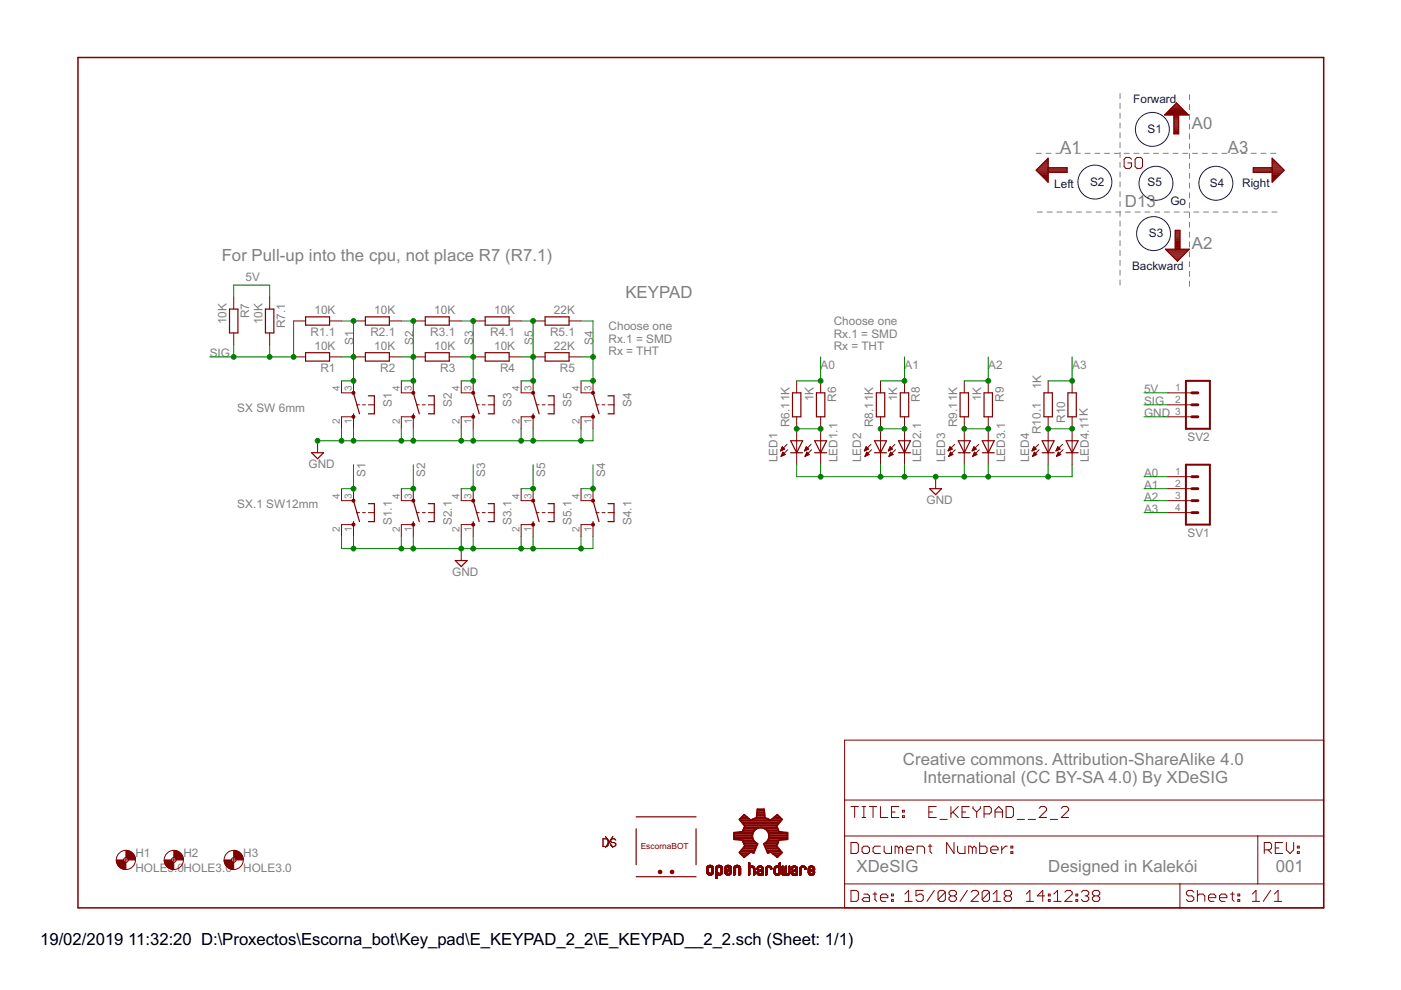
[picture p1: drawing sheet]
<svg xmlns="http://www.w3.org/2000/svg" width="297mm" height="210mm" viewBox="0 0 297 210" stroke-linecap="round" stroke-linejoin="round" font-family="sans-serif">
<defs><g id="words">
<g font-size="4" fill="#808080">
<text x="252.7" y="27.4">A0</text>
<text x="224.8" y="32.5">A1</text>
<text x="260.3" y="32.5">A3</text>
<text x="238.5" y="43.9">D13</text>
<text x="252.7" y="52.8">A2</text>
<text x="47" y="55.4">For Pull-up into the cpu, not place R7 (R7.1)</text>
<text x="132.6" y="63.2">KEYPAD</text>
<text x="191.4" y="162.1">Creative commons. Attribution-ShareAlike 4.0</text>
<text x="195.7" y="166">International (CC BY-SA 4.0) By XDeSIG</text>
<text x="181.6" y="184.9">XDeSIG</text>
<text x="222.2" y="184.9">Designed in Kalekói</text>
<text x="270.5" y="184.9">001</text>
</g>
<g font-size="4">
<text x="8.5" y="200.4">19/02/2019</text>
<text x="27.2" y="200.4">11:32:20 D:\Proxectos\Escorna_bot\Key_pad\E_KEYPAD_2_2\E_KEYPAD__2_2.sch (Sheet: 1/1)</text>
</g>
<g font-size="2.8" fill="#000080">
<text x="240.3" y="21.8">Forward</text>
<text x="243.3" y="28.2">S1</text>
<text x="223.5" y="39.9">Left</text>
<text x="231.1" y="39.4">S2</text>
<text x="243.3" y="39.4">S5</text>
<text x="256.5" y="39.6">S4</text>
<text x="263.4" y="39.6">Right</text>
<text x="248.1" y="43.4">Go</text>
<text x="243.6" y="50.3">S3</text>
<text x="240" y="57.1">Backward</text>
</g>
<g font-size="2.8" fill="#808080">
<text x="52.1" y="59.7">5V</text>
<text x="48" y="68.7" transform="rotate(-90 48 68.7)">10K</text>
<text x="52.8" y="67.4" transform="rotate(-90 52.8 67.4)">R7</text>
<text x="55.6" y="68.7" transform="rotate(-90 55.6 68.7)">10K</text>
<text x="60.4" y="69.5" transform="rotate(-90 60.4 69.5)">R7.1</text>
<text x="65.8" y="71.3">R1.1</text>
<text x="66.7" y="66.5">10K</text>
<text x="78.5" y="71.3">R2.1</text>
<text x="79.4" y="66.5">10K</text>
<text x="91.2" y="71.3">R3.1</text>
<text x="92.1" y="66.5">10K</text>
<text x="103.9" y="71.3">R4.1</text>
<text x="104.8" y="66.5">10K</text>
<text x="116.6" y="71.3">R5.1</text>
<text x="117.5" y="66.5">22K</text>
<text x="129" y="70">Choose one</text>
<text x="176.8" y="68.9">Choose one</text>
<text x="176.8" y="71.6">Rx.1 = SMD</text>
<text x="44.5" y="75.7">SIG</text>
<text x="66.7" y="74.2">10K</text>
<text x="74.9" y="73.1" transform="rotate(-90 74.9 73.1)">S1</text>
<text x="79.4" y="74.2">10K</text>
<text x="87.6" y="73.1" transform="rotate(-90 87.6 73.1)">S2</text>
<text x="92.1" y="74.2">10K</text>
<text x="100.3" y="73.1" transform="rotate(-90 100.3 73.1)">S3</text>
<text x="104.8" y="74.2">10K</text>
<text x="113" y="73.1" transform="rotate(-90 113 73.1)">S5</text>
<text x="117.5" y="74.2">22K</text>
<text x="125.7" y="73.1" transform="rotate(-90 125.7 73.1)">S4</text>
<text x="129" y="72.6">Rx.1 = SMD</text>
<text x="129" y="75.3">Rx = THT</text>
<text x="176.8" y="74.3">Rx = THT</text>
<text x="67.9" y="79">R1</text>
<text x="80.6" y="79">R2</text>
<text x="93.3" y="79">R3</text>
<text x="106" y="79">R4</text>
<text x="118.7" y="79">R5</text>
<text x="174" y="78.2">A0</text>
<text x="191.8" y="78.2">A1</text>
<text x="209.5" y="78.2">A2</text>
<text x="220.7" y="82.6" transform="rotate(-90 220.7 82.6)">1K</text>
<text x="227.3" y="78.2">A3</text>
<text x="242.6" y="83.3">5V</text>
<text x="50.3" y="87.4">SX SW 6mm</text>
<text x="83.1" y="86.4" transform="rotate(-90 83.1 86.4)">S1</text>
<text x="95.8" y="86.4" transform="rotate(-90 95.8 86.4)">S2</text>
<text x="108.5" y="86.4" transform="rotate(-90 108.5 86.4)">S3</text>
<text x="121.2" y="86.4" transform="rotate(-90 121.2 86.4)">S5</text>
<text x="133.9" y="86.4" transform="rotate(-90 133.9 86.4)">S4</text>
<text x="172.5" y="85.1" transform="rotate(-90 172.5 85.1)">1K</text>
<text x="177.3" y="85.2" transform="rotate(-90 177.3 85.2)">R6</text>
<text x="190.2" y="85.1" transform="rotate(-90 190.2 85.1)">1K</text>
<text x="195" y="85.2" transform="rotate(-90 195 85.2)">R8</text>
<text x="208" y="85.1" transform="rotate(-90 208 85.1)">1K</text>
<text x="212.8" y="85.2" transform="rotate(-90 212.8 85.2)">R9</text>
<text x="225.8" y="89.6" transform="rotate(-90 225.8 89.6)">R10</text>
<text x="242.6" y="88.4">GND</text>
<text x="242.6" y="85.8">SIG</text>
<text x="167.4" y="90.6" transform="rotate(-90 167.4 90.6)">R6.11K</text>
<text x="185.1" y="90.6" transform="rotate(-90 185.1 90.6)">R8.11K</text>
<text x="202.9" y="90.6" transform="rotate(-90 202.9 90.6)">R9.11K</text>
<text x="220.7" y="92" transform="rotate(-90 220.7 92)">R10.1</text>
<text x="251.8" y="93.5">SV2</text>
<text x="65.4" y="99.2">GND</text>
<text x="77.5" y="101.1" transform="rotate(-90 77.5 101.1)">S1</text>
<text x="90.2" y="101.1" transform="rotate(-90 90.2 101.1)">S2</text>
<text x="102.9" y="101.1" transform="rotate(-90 102.9 101.1)">S3</text>
<text x="115.6" y="101.1" transform="rotate(-90 115.6 101.1)">S5</text>
<text x="128.3" y="101.1" transform="rotate(-90 128.3 101.1)">S4</text>
<text x="164.8" y="98" transform="rotate(-90 164.8 98)">LED1</text>
<text x="177.5" y="98" transform="rotate(-90 177.5 98)">LED1.1</text>
<text x="182.6" y="98" transform="rotate(-90 182.6 98)">LED2</text>
<text x="195.3" y="98" transform="rotate(-90 195.3 98)">LED2.1</text>
<text x="200.4" y="98" transform="rotate(-90 200.4 98)">LED3</text>
<text x="213.1" y="98" transform="rotate(-90 213.1 98)">LED3.1</text>
<text x="218.2" y="98" transform="rotate(-90 218.2 98)">LED4</text>
<text x="230.9" y="98" transform="rotate(-90 230.9 98)">LED4.11K</text>
<text x="242.6" y="101.1">A0</text>
<text x="50.3" y="107.7">SX.1 SW12mm</text>
<text x="196.5" y="106.8">GND</text>
<text x="242.6" y="106.2">A2</text>
<text x="242.6" y="103.6">A1</text>
<text x="83.1" y="111.3" transform="rotate(-90 83.1 111.3)">S1.1</text>
<text x="95.8" y="111.3" transform="rotate(-90 95.8 111.3)">S2.1</text>
<text x="108.5" y="111.3" transform="rotate(-90 108.5 111.3)">S3.1</text>
<text x="121.2" y="111.3" transform="rotate(-90 121.2 111.3)">S5.1</text>
<text x="133.9" y="111.3" transform="rotate(-90 133.9 111.3)">S4.1</text>
<text x="242.6" y="108.7">A3</text>
<text x="251.8" y="113.8">SV1</text>
<text x="95.9" y="122">GND</text>
<text x="28.7" y="184.8">HOLE3.0HOLE3.0</text>
<text x="28.7" y="181.7">H1</text>
<text x="38.9" y="181.7">H2</text>
<text x="51.6" y="184.8">HOLE3.0</text>
<text x="51.6" y="181.7">H3</text>
</g>
<g font-size="2.4" fill="#808080">
<text x="72" y="82.9" transform="rotate(-90 72 82.9)">4</text>
<text x="74.6" y="82.9" transform="rotate(-90 74.6 82.9)">3</text>
<text x="84.7" y="82.9" transform="rotate(-90 84.7 82.9)">4</text>
<text x="87.3" y="82.9" transform="rotate(-90 87.3 82.9)">3</text>
<text x="97.4" y="82.9" transform="rotate(-90 97.4 82.9)">4</text>
<text x="100" y="82.9" transform="rotate(-90 100 82.9)">3</text>
<text x="110.1" y="82.9" transform="rotate(-90 110.1 82.9)">4</text>
<text x="112.7" y="82.9" transform="rotate(-90 112.7 82.9)">3</text>
<text x="122.8" y="82.9" transform="rotate(-90 122.8 82.9)">4</text>
<text x="125.4" y="82.9" transform="rotate(-90 125.4 82.9)">3</text>
<text x="249.2" y="82.9">1</text>
<text x="72" y="89.9" transform="rotate(-90 72 89.9)">2</text>
<text x="74.6" y="89.9" transform="rotate(-90 74.6 89.9)">1</text>
<text x="84.7" y="89.9" transform="rotate(-90 84.7 89.9)">2</text>
<text x="87.3" y="89.9" transform="rotate(-90 87.3 89.9)">1</text>
<text x="97.4" y="89.9" transform="rotate(-90 97.4 89.9)">2</text>
<text x="100" y="89.9" transform="rotate(-90 100 89.9)">1</text>
<text x="110.1" y="89.9" transform="rotate(-90 110.1 89.9)">2</text>
<text x="112.7" y="89.9" transform="rotate(-90 112.7 89.9)">1</text>
<text x="122.8" y="89.9" transform="rotate(-90 122.8 89.9)">2</text>
<text x="125.4" y="89.9" transform="rotate(-90 125.4 89.9)">1</text>
<text x="249.2" y="85.5">2</text>
<text x="249.2" y="88">3</text>
<text x="249.2" y="100.7">1</text>
<text x="72" y="105.8" transform="rotate(-90 72 105.8)">4</text>
<text x="74.6" y="105.8" transform="rotate(-90 74.6 105.8)">3</text>
<text x="84.7" y="105.8" transform="rotate(-90 84.7 105.8)">4</text>
<text x="87.3" y="105.8" transform="rotate(-90 87.3 105.8)">3</text>
<text x="97.4" y="105.8" transform="rotate(-90 97.4 105.8)">4</text>
<text x="100" y="105.8" transform="rotate(-90 100 105.8)">3</text>
<text x="110.1" y="105.8" transform="rotate(-90 110.1 105.8)">4</text>
<text x="112.7" y="105.8" transform="rotate(-90 112.7 105.8)">3</text>
<text x="122.8" y="105.8" transform="rotate(-90 122.8 105.8)">4</text>
<text x="125.4" y="105.8" transform="rotate(-90 125.4 105.8)">3</text>
<text x="249.2" y="103.3">2</text>
<text x="249.2" y="105.8">3</text>
<text x="72" y="112.8" transform="rotate(-90 72 112.8)">2</text>
<text x="74.6" y="112.8" transform="rotate(-90 74.6 112.8)">1</text>
<text x="84.7" y="112.8" transform="rotate(-90 84.7 112.8)">2</text>
<text x="87.3" y="112.8" transform="rotate(-90 87.3 112.8)">1</text>
<text x="97.4" y="112.8" transform="rotate(-90 97.4 112.8)">2</text>
<text x="100" y="112.8" transform="rotate(-90 100 112.8)">1</text>
<text x="110.1" y="112.8" transform="rotate(-90 110.1 112.8)">2</text>
<text x="112.7" y="112.8" transform="rotate(-90 112.7 112.8)">1</text>
<text x="122.8" y="112.8" transform="rotate(-90 122.8 112.8)">2</text>
<text x="125.4" y="112.8" transform="rotate(-90 125.4 112.8)">1</text>
<text x="249.2" y="108.3">4</text>
</g>
<text font-size="2" fill="#800000" x="135.8" y="180">EscornaBOT</text>
</g></defs>
<g fill="none" stroke="#808080" stroke-width=".21">
<path d="M237.5 19.8v1.1M219.7 32.5h1.1M221.8 32.5h1M223.8 32.5h1.1M225.9 32.5h1.1M228 32.5h1M230.1 32.5h1M232.1 32.5h1.1M234.2 32.5h1.1M236.3 32.5h1M237.5 21.9v1.1M237.5 24v1.1"/>
<path d="M237.5 26.1v1M237.5 28.1v1.1M237.5 30.2v1.1M237.5 32.3v1.1M237.5 34.4v1.1M237.5 36.5v1M237.5 38.5v1.1M238.3 32.5h1.1M240.4 32.5h1.1M242.5 32.5h1.1M244.6 32.5h1M246.6 32.5h1.1"/>
<path d="M248.7 32.5h1.1M250.8 32.5h1M252.2 20.1v1M252.2 22.1v1.1M252.2 24.2v1.1M252.2 26.3v1.1M252.2 28.4v1.1M252.2 30.5v1.1M252.2 32.6v1M252.2 34.6v1.1M252.2 36.7v1.1M252.2 38.8v1.1"/>
<path d="M252.8 32.5h1.1M254.9 32.5h1.1M257 32.5h1.1M259.1 32.5h1M261.1 32.5h1.1M263.2 32.5h1.1M265.3 32.5h1M267.3 32.5h1.1M269.4 32.5h1.1M219.9 45h1.1M222 45h1.1M224.1 45h1.1"/>
<path d="M226.2 45h1M228.2 45h1.1M230.3 45h1.1M232.4 45h1M234.4 45h1.1M236.5 45h1.1M237.5 40.6v1.1M237.5 42.7v1.1M237.5 44.8v1.1M237.5 46.9v1.1M237.5 49v1M237.5 51v1.1"/>
<path d="M237.5 53.1v1.1M237.5 55.2v1.1M237.5 57.3v1.1M237.5 59.4v1.1M238.6 45h1.1M240.7 45h1M242.7 45h1.1M244.8 45h1.1M246.9 45h1M249 45h1M251 45h1.1M252.2 40.9v1.1"/>
<path d="M252.2 43v1M252.2 45v1.1M252.2 47.1v1.1M252.2 49.2v1.1M252.2 51.3v1.1M252.2 53.4v1.1M252.2 55.5v1M252.2 57.5v1.1M252.2 59.6v1.1M253.1 45h1.1M255.2 45h1M257.2 45h1.1"/>
<path d="M259.3 45h1.1M261.4 45h1M263.5 45h1M265.5 45h1.1M267.6 45h1.1M269.7 45h1"/>
</g>
<path d="M16.5 12.2h264.1v180.3h-264.1z" fill="none" stroke="#800000" stroke-width=".32"/>
<g fill="none" stroke="#800000" stroke-width=".21">
<path d="M239.9 33.8l-.4-.4h-.8l-.4 .4v1.5l.4 .4h.8l.4-.4v-.8h-.8M240.7 33.8l.4-.4h.8l.3 .4v1.5l-.3 .4h-.8l-.4-.4zM49.6 63v2.5M49.6 70.6v2.5M57.2 63v2.5M57.2 70.6v2.5M62.3 75.7h2.5M62.3 68.1h2.5M69.9 75.7h2.5M69.9 68.1h2.5M75 75.7h2.5M75 68.1h2.5"/>
<path d="M82.5 75.7h2.6M82.5 68.1h2.6M87.6 75.7h2.6M87.6 68.1h2.6M95.2 75.7h2.6M95.2 68.1h2.6M100.3 75.7h2.6M100.3 68.1h2.6M107.9 75.7h2.6M107.9 68.1h2.6M113 75.7h2.6M113 68.1h2.6"/>
<path d="M120.6 75.7h2.6M120.6 68.1h2.6M67.3 93.5v2.5M72.4 90.9v-2.5h2.6v2.5M72.4 80.8v2.5h2.6v-2.5M75.6 85.8h.6M76.9 85.8h.6M78.1 85.8h1.3M85.1 90.9v-2.5h2.5v2.5M85.1 80.8v2.5h2.5v-2.5M88.3 85.8h.6M89.5 85.8h.7"/>
<path d="M90.8 85.8h1.3M97.8 90.9v-2.5h2.5v2.5M97.8 80.8v2.5h2.5v-2.5M101 85.8h.6M102.2 85.8h.7M103.5 85.8h1.3M110.5 90.9v-2.5h2.5v2.5M110.5 80.8v2.5h2.5v-2.5M113.7 85.8h.6M114.9 85.8h.7M116.2 85.8h1.3M123.2 90.9v-2.5h2.5v2.5"/>
<path d="M123.2 80.8v2.5h2.5v-2.5M126.4 85.8h.6M127.6 85.8h.7M128.9 85.8h1.3M165.5 95.5h.2M165.6 95.4h.4M165.6 96.7h.1M165.6 95.3h.7M165.7 95.2h.6M165.7 96.6h.3M165.7 96.5h.5M165.7 95h.5"/>
<path d="M165.8 94.9h.3M165.8 96.4h.7M165.8 94.8h.1M165.8 96.2h.5M165.9 94.7l.5 .5-.9 .4zM165.9 96.1h.3M165.9 96h.2M166 95.9l-.4 .9M166 95.9l.5 .5M166 95.9h.1M166.5 96.4l-.9 .4M166.9 94.2l-1.4 1.4"/>
<path d="M167 95.4l-1.4 1.4M168.9 80.8v2.5M168.9 88.4v10.1M170.6 95.5h.2M170.6 95.4h.5M170.7 96.7h.1M170.7 95.3h.6M170.8 95.2h.6M170.8 96.6h.2M170.8 95h.4M170.8 96.5h.5M170.9 94.9h.2"/>
<path d="M170.9 96.4h.7M170.9 94.8h.1M170.9 96.2h.5M170.9 94.7l.5 .5-.8 .4zM171 96.1h.3M171 96h.2M171.1 95.9h.1M171.1 95.9l-.4 .9M171.1 95.9l.5 .5M171.6 96.4l-.9 .4M172 94.2l-1.4 1.4M172.1 95.4l-1.4 1.4"/>
<path d="M174 80.8v2.5M174 88.4v10.1M183.3 95.5h.2M183.3 95.4h.5M183.4 95.3h.6M183.4 96.7h.1M183.5 95.2h.6M183.5 96.6h.2M183.5 95h.4M183.5 96.5h.5M183.6 94.9h.2M183.6 96.4h.7"/>
<path d="M183.6 94.8h.1M183.6 96.2h.5M183.6 94.7l.5 .5-.8 .4zM183.7 96.1h.3M183.7 96h.2M183.7 95.9h.1M183.8 95.9l-.4 .9M183.8 95.9l.5 .5-.9 .4M184.7 94.2l-1.4 1.4M184.8 95.4l-1.4 1.4M186.7 80.8v2.5M186.7 88.4v10.1"/>
<path d="M188.4 95.5h.2M188.4 95.4h.4M188.5 95.3h.6M188.5 96.7h.1M188.5 95.2h.6M188.5 96.6h.3M188.6 95h.4M188.6 96.5h.5M188.6 94.9h.3M188.6 96.4h.7M188.7 94.8h.1M188.7 96.2h.5"/>
<path d="M188.7 96.1h.4M188.7 94.7l.5 .5-.9 .4zM188.8 96h.2M188.8 95.9h.1M188.8 95.9l-.3 .9M188.8 95.9l.6 .5M189.4 96.4l-.9 .4M189.7 94.2l-1.4 1.4M189.9 95.4l-1.4 1.4M191.8 80.8v2.5M191.8 88.4v10.1M201.1 95.5h.2"/>
<path d="M201.1 95.4h.4M201.2 95.3h.6M201.2 96.7h.1M201.2 95.2h.6M201.2 96.6h.3M201.3 95h.4M201.3 96.5h.5M201.3 96.4h.7M201.3 94.9h.3M201.4 94.8h.1M201.4 96.2h.5M201.4 94.7l.5 .5-.9 .4z"/>
<path d="M201.4 96.1h.4M201.5 96h.2M201.5 95.9h.1M201.5 95.9l-.4 .9M201.5 95.9l.5 .5M202 96.4l-.9 .4M202.4 94.2l-1.4 1.4M202.5 95.4l-1.4 1.4M204.4 80.8v2.5M204.4 88.4v10.1M206.1 95.5h.2M206.2 95.4h.4"/>
<path d="M206.2 95.3h.7M206.2 96.7h.1M206.3 95.2h.6M206.3 96.6h.3M206.4 95h.4M206.4 96.5h.5M206.4 96.4h.7M206.4 94.9h.3M206.5 94.8h.1M206.5 96.2h.5M206.5 94.7l.5 .5-.9 .4zM206.5 96.1h.4"/>
<path d="M206.6 96h.2M206.6 95.9h.1M206.6 95.9l-.4 .9M206.6 95.9l.5 .5M207.1 96.4l-.9 .4M207.5 94.2l-1.4 1.4M207.6 95.4l-1.4 1.4M209.5 80.8v2.5M209.5 88.4v10.1M218.8 95.5h.2M218.9 95.4h.4M218.9 95.3h.7"/>
<path d="M218.9 96.7h.1M219 96.6h.3M219 95.2h.6M219.1 95h.4M219.1 96.5h.5M219.1 96.4h.7M219.1 94.9h.3M219.2 94.8h.1M219.2 96.2h.5M219.2 94.7l.5 .5-.9 .4zM219.2 96.1h.4M219.3 96h.2"/>
<path d="M219.3 95.9h.1M219.3 95.9l-.4 .9M219.3 95.9l.5 .5M219.8 96.4l-.9 .4M220.2 94.2l-1.4 1.4M220.3 95.4l-1.4 1.4M222.2 80.8v2.5M222.2 88.4v10.1M223.9 95.5h.2M224 95.4h.4M224 95.3h.7M224 96.7h.1"/>
<path d="M224.1 96.6h.3M224.1 95.2h.6M224.1 95h.5M224.1 96.5h.6M224.2 94.9h.3M224.2 96.4h.7M224.2 94.8h.1M224.2 96.2h.6M224.3 94.7l.5 .5-.9 .4zM224.3 96.1h.3M224.3 96h.2M224.4 95.9h.1"/>
<path d="M224.4 95.9l-.4 .9M224.4 95.9l.5 .5M224.9 96.4l-.9 .4M225.3 94.2l-1.4 1.4M225.4 95.4l-1.4 1.4M227.3 80.8v2.5M227.3 88.4v10.1M247.6 85.8h5.1M247.6 88.4h5.1M247.6 83.3h5.1M72.4 103.6v2.6h2.6v-2.6M72.4 113.8v-2.6h2.6v2.6"/>
<path d="M75.6 108.7h.6M76.9 108.7h.6M78.1 108.7h1.3M85.1 103.6v2.6h2.5v-2.6M85.1 113.8v-2.6h2.5v2.6M88.3 108.7h.6M89.5 108.7h.7M90.8 108.7h1.3M97.8 103.6v2.6h2.5v-2.6M97.8 113.8v-2.6h2.5v2.6M97.8 116.3v2.6M101 108.7h.6"/>
<path d="M102.2 108.7h.7M103.5 108.7h1.3M110.5 103.6v2.6h2.5v-2.6M110.5 113.8v-2.6h2.5v2.6M113.7 108.7h.6M114.9 108.7h.7M116.2 108.7h1.3M123.2 103.6v2.6h2.5v-2.6M123.2 113.8v-2.6h2.5v2.6M126.4 108.7h.6M127.6 108.7h.7M128.9 108.7h1.3"/>
<path d="M198.4 101.1v2.5M247.6 108.7h5.1M247.6 106.2h5.1M247.6 101.1h5.1M247.6 103.6h5.1M179.1 156.9h101.5v35.6h-101.5zM127.8 177.8h.9l.2 .3v1.1l-.2 .3h-.9zM128.4 177.4l1.5 2.3M129.9 177.4l-1.5 2.3M130.6 178.1l-.3-.3h-.5l-.3 .3v.3l.3 .2h.5l.3 .3v.3l-.3 .3h-.5l-.3-.3M179.1 177.2h101.5M179.1 169.6h101.5"/>
<path d="M180.4 178.6h1.2l.4 .4v1.6l-.4 .4h-1.2zM180.4 171h1.6M181.2 171v2.3M182.8 179.8l.4-.4h.7l.4 .4v.8l-.4 .4h-.7l-.4-.4zM182.8 171h.8M182.8 173.3h.8M183.2 171v2.3M184.3 171h1.6M185.1 171v2.3M186.7 171v2.3h1.5M186.7 179.4h-1.2l-.4 .4v.8l.4 .4h1.2M187.5 179.4v1.2l.3 .4h1.2v-1.6"/>
<path d="M189 172.2h.8M190.6 171h-1.6v2.3h1.6M190.6 179.8l-.4-.4h-.4v1.6M190.6 179.8l.4-.4 .3 .4v1.2M190.6 179.8v1.2M191.3 173h.4v.3h-.4zM191.3 171.8h.4v.4h-.4zM196.8 179.4h.8M196.9 172.2h.8M197.2 179v1.6l.4 .4M198.5 171h-1.6v2.3h1.6M199.3 173.7h1.5"/>
<path d="M201.6 171v2.3M202 172.2l1.2 1.1M202.3 178.6v2.4l-1.6-2.4v2.4M203 179.4v1.2l.4 .4h1.2v-1.6M203.2 171l-1.6 1.6M204 172.2h.7M205.5 171h-1.5v2.3h1.5M206.2 179.8l-.4-.4h-.4v1.6M206.2 179.8v1.2M206.2 179.8l.3-.4 .4 .4v1.2M206.3 171v.4l.8 .8M207.1 172.2v1.1"/>
<path d="M207.7 178.6v2.4h1.2l.4-.4v-.8l-.4-.4h-1.2M207.9 171v.4l-.8 .8M208.6 172.6h1.2l.4-.4v-.8l-.4-.4h-1.2v2.3M211 172.2h1.5M211 173.3v-1.5l.8-.8 .7 .8v1.5M212.4 179.4v1.6M213.3 171h1.2l.4 .4v1.6l-.4 .3h-1.2zM213.6 179.4h-.4l-.8 .8M214.3 179.4h.4v.4h-.4zM215.6 173.7h1.6M218 173.7h1.5M220.3 171.4l.4-.4h.8l.4 .4v.4l-1.6 1.5h1.6"/>
<path d="M222.7 173.7h1.5M225 171.4l.4-.4h.8l.4 .4v.4l-1.6 1.5h1.6M266.7 177.2v10.2M270.4 179.8h.8M271.9 178.6h-1.5v2.4h1.5M272.7 178.6v1.6l.8 .8 .8-.8v-1.6M275.1 179.4h.4v.4h-.4zM26.2 182.3h1M26.7 181.8v1M36.3 182.3h1.1M36.9 181.8v1M49 182.3h1.1"/>
<path d="M49.6 181.8v1M149.8 184.9h.4M149.8 184.8h.4M149.8 184.7h.4M149.8 184.6h.4M149.8 184.5h.4M149.8 184.4h.4M149.8 184.3h.4M149.8 184.2h.4M149.8 184.1h.4M149.9 185.1h.5M149.9 185l.4 .1"/>
<path d="M149.9 185h.4M149.9 185.1l.6 .1M149.9 183.8h1.3M149.9 185.2h1.3M150 185.3h1.2M150 183.7h1.2M150 185.3h1.1M150 183.7h1.1M150.1 183.6h.9M150.1 185.4h.9M150.2 183.5h.7M150.2 185.5h.7"/>
<path d="M150.2 184.1h-.4M150.3 184h-.5M150.3 184h-.4M150.3 183.5h.5M150.3 185.5h.5M150.3 183.9h-.4M150.4 183.9h-.5M150.7 183.9h.5M150.8 185.1h.5M150.8 183.9h.5M150.8 184h.5M150.9 185h.4"/>
<path d="M150.9 184.9h.4M150.9 184.1h.4M150.9 184h.4M150.9 184.8h.4M150.9 184.7h.4M150.9 184.6h.4M150.9 184.5h.4M150.9 184.4h.4M150.9 184.3h.4M150.9 184.2h.4M151 185.4h-.9M151.3 185.1l-.6 .1"/>
<path d="M151.3 185l-.5 .1M151.7 186h.4M151.7 185.9h.4M151.7 185.8h.4M151.7 185.7h.4M151.7 185.6h.4M151.7 185.2h1.4M151.7 185.1l.7 .1M151.7 185.1h.6M151.7 185h.5M151.7 184.9h.4M151.7 184.8h.4"/>
<path d="M151.7 184.7h.4M151.7 184.6h.4M151.7 184.5h.4M151.7 184.4h.4M151.7 184.3h.4M151.7 184.2h.4M151.7 184.1h.4M151.8 186.2h.1M151.8 183.9h.5M151.8 183.8h1.3M151.9 183.7h1.2M151.9 183.7h1.1"/>
<path d="M152 183.6h1M152 183.6h.9M152.1 186.2h-.4M152.1 186.1l-.4 .1M152.1 186.1h-.4M152.1 183.5h.7M152.1 185.5l-.4 .1M152.1 184.1h-.4M152.2 184h-.5M152.2 184h-.4M152.3 185.5h.4M152.3 183.5h.4"/>
<path d="M152.3 183.9h-.5M152.6 183.9h.6M152.7 185.1h.5M152.7 183.9h.5M152.7 184h.5M152.8 184h.4M152.8 185.5h-1.1M152.8 184.9h.4M152.8 184.1h.4M152.8 184.8h.4M152.8 184.7h.4M152.8 184.6h.4"/>
<path d="M152.8 184.5h.4M152.8 184.4h.4M152.8 184.3h.4M152.8 184.2h.4M152.9 185.4l-1.2 .1M153 185.4h-1.3M153 185.3l-1.3 .1M153.1 185.3h-1.4M153.1 185.2l-1.4 .1M153.1 183.8h-1.3M153.2 185.1l-.6 .1M153.2 185l-.5 .1"/>
<path d="M153.2 185h-.4M153.7 185.1h.5M153.7 185l.4 .1M153.7 185h.4M153.7 184.9h.4M153.7 184.4h1.4M153.7 184.3l.4 .1M153.7 184.3h.3M153.7 184.2h.3M153.7 184.1h.4M153.7 184h.4M153.7 185.1l.6 .1"/>
<path d="M153.7 185.2h1.3M153.8 185.2h1.2M153.8 183.8h1.2M153.8 185.3h1.2M153.8 183.7h1.2M153.8 185.3h1.1M153.8 183.7h1.1M153.9 185.4h1M153.9 183.6h1M153.9 185.4h.9M153.9 183.6h.9M154 184.2h-.3"/>
<path d="M154 183.5h.7M154.1 185.5h.6M154.1 184.9h-.4M154.1 184.1h-.4M154.1 184h-.4M154.2 184.4h.9M154.2 185.5h.4M154.2 184.8h-.5M154.2 183.9h-.5M154.2 183.5h.4M154.3 183.9h-.6M154.3 184.3h.8"/>
<path d="M154.4 184.7h-.7M154.5 184.3h.6M154.5 183.9h.6M154.5 184.7h-.8M154.5 184.2h.6M154.6 183.9h.5M154.6 184h.5M154.6 185.1h.5M154.6 184.6h-.9M154.7 184.1h.4M154.7 185h.4M154.7 184h.4"/>
<path d="M154.7 184.9h.4M154.7 184.8h.4M154.7 184.6h-1M154.8 184.7h.3M154.9 184.5h-1.2M154.9 184.7h.2M155 184.4l-1.3 .1M155 183.8h-1.3M155.1 185.1l-.6 .1M155.1 185.1h-.5M155.6 185.3h.4M155.6 185.2h.4"/>
<path d="M155.6 185.1h.4M155.6 185h.4M155.6 184.9h.4M155.6 184.8h.4M155.6 184.7h.4M155.6 184.6h.4M155.6 184.5h.4M155.6 184.4h.4M155.6 184.3h.4M155.6 184.2h.4M155.6 184.1h.4M155.6 185.5h.2"/>
<path d="M155.6 185.5h.1M155.6 183.8h1.4M155.7 183.8h1.2M155.7 183.7h1.2M155.7 183.7h1.1M155.8 183.6h1M155.9 183.6h.8M155.9 185.4l-.3 .1M156 185.4h-.4M156 183.5h.6M156 184h-.4M156.1 183.9h-.5"/>
<path d="M156.1 183.5h.4M156.2 183.9h-.6M156.4 183.9h.6M156.5 183.9h.5M156.5 184h.5M156.6 184h.4M156.6 184.1h.4M156.6 185.4h.4M156.6 185.3h.4M156.6 185.2h.4M156.6 185.1h.4M156.6 185h.4"/>
<path d="M156.6 184.9h.4M156.6 184.8h.4M156.6 184.7h.4M156.6 184.6h.4M156.6 184.5h.4M156.6 184.4h.4M156.6 184.3h.4M156.6 184.2h.4M156.7 185.5h.1M156.9 185.5h-.2M157 185.4l-.4 .1M158.7 185.4h.3"/>
<path d="M158.7 185.3h.3M158.7 185.2h.3M158.7 185.1h.3M158.7 185h.3M158.7 184.9h.3M158.7 184.8h.3M158.7 184.7h.3M158.7 184.6h.3M158.7 184.5h.3M158.7 184.4h.3M158.7 184.3h.3M158.7 184.2h.3"/>
<path d="M158.7 183.9h.5M158.7 183.9h1.2M158.7 183.8h1.2M158.7 183.7l1.2 .1M158.7 183.7h1.1M158.7 183.6l1 .1M158.7 183.6h.3M158.7 183.5h.3M158.7 183.4h.3M158.7 183.3h.3M158.7 183.2h.3M158.7 183.1h.3"/>
<path d="M158.7 183h.3M158.8 182.9h.2M158.8 185.5l-.1 .1M158.9 185.5h-.2M159 185.4l-.3 .1M159 184.1h-.3M159.1 184h-.4M159.1 183.6h.5M159.3 183.6h.1M159.5 183.9h.5M159.6 184h.4M159.7 184h.3"/>
<path d="M159.7 184.1h.3M159.8 185.4h.2M159.8 185.3h.2M159.8 185.2h.2M159.8 185.1h.2M159.8 185h.2M159.8 184.9h.2M159.8 184.8h.2M159.8 184.7h.2M159.8 184.6h.2M159.8 184.5h.2M159.8 184.4h.2"/>
<path d="M159.8 184.3h.2M159.8 184.2h.2M159.9 185.5l-.1 .1M160 185.5h-.2M160 185.4h-.2M160.5 185.1l.3 .1M160.5 185.1h.3M160.5 185h.3M160.5 184.3h.2M160.5 184.2h.3M160.5 185.2h.3M160.5 185.3h.9"/>
<path d="M160.5 185.2l.4 .1M160.5 184.4h.1M160.6 185.4h.8M160.7 185.4l.7 .1M160.7 183.8h1M160.7 185.5h.7M160.7 183.7h.9M160.8 184.3h-.3M160.8 184.1h-.3M160.8 183.7h.8M160.8 185.5h.6M160.9 184.9l-.4 .1"/>
<path d="M160.9 184.6h1M160.9 184h-.4M160.9 184.9h-.4M160.9 184.5h1M160.9 183.6h.5M161 183.9h-.4M161.1 184.8h-.6M161.1 185.6h-.1M161.1 184.5h.8M161.1 185.6h.1M161.1 183.6h.1M161.2 184.4h.7"/>
<path d="M161.3 184.7h-.7M161.3 184.4h.6M161.4 183.9h.4M161.4 184h.4M161.4 184.7h-.7M161.5 184.3h.4M161.5 184h.3M161.5 184.1h.4M161.5 184.7h.4M161.5 184.2h.4M161.6 185.4h.3M161.6 185.3h.3"/>
<path d="M161.6 185.2h.3M161.6 185.1h.3M161.6 185h.3M161.6 184.9h.3M161.6 184.8h.3M161.6 184.7h.3M161.7 185.5l-.1 .1M161.8 183.9h-1.2M161.8 185.5h-.2M161.9 184.6h-1.2M162.3 185.4h.3M162.3 185.3h.3"/>
<path d="M162.3 185.2h.3M162.3 185.1h.3M162.3 185h.3M162.3 184.9h.3M162.3 184.8h.3M162.3 184.7h.3M162.3 184.6h.3M162.3 184.5h.3M162.3 184.4h.3M162.3 184.3h.3M162.3 184.2h.3M162.3 184.1h.3"/>
<path d="M162.4 183.9h.4M162.5 185.5l-.2 .1M162.5 183.8h1M162.6 185.5h-.3M162.6 183.7h.8M162.6 185.4l-.3 .1M162.6 184.2h-.3M162.6 184.1h-.3M162.7 184h-.4M162.7 183.6h.5M162.8 184h-.4M162.9 183.6h.1"/>
<path d="M163.2 183.9h.4M163.2 184h.4M163.3 184h.3M163.3 184.1h.4M163.4 184.2h.3M163.4 184.3h.2M163.4 184.3h.1M163.6 183.9h-1.2M163.7 184.2l-.3 .1M164.1 185h.3M164.1 184.9h.3M164.1 184.8h.3"/>
<path d="M164.1 184.7h.3M164.1 184.6h.3M164.1 184.5h.3M164.1 184.4h.3M164.1 184.3h.3M164.1 184.2h.3M164.1 185.1h.3M164.1 184.1h.3M164.1 185.1h.4M164.1 184h.4M164.2 185.2l.4 .1M164.2 185.2h.3"/>
<path d="M164.2 185.3h1.2M164.3 185.3h1M164.3 183.8h1.2M164.3 185.4h1M164.3 185.4h.9M164.4 183.7h1.1M164.4 185.5h.8M164.4 184.2h-.3M164.5 184.1h-.4M164.5 185.5h.6M164.5 183.6h.6M164.6 184h-.4"/>
<path d="M164.6 183.9h-.4M164.7 185.6h.1M164.7 183.6h.1M164.8 185.6h.1M165 183.9h.5M165 184h.5M165.1 184h.4M165.1 185.1h.4M165.1 184.1h.4M165.2 185h.3M165.2 184.9h.3M165.2 184.8h.3"/>
<path d="M165.2 184.7h.3M165.2 184.6h.3M165.2 184.5h.3M165.2 184.4h.3M165.2 184.3h.3M165.2 184.2h.3M165.2 184.1h.3M165.2 183.6h.3M165.2 183.5h.3M165.2 183.4h.3M165.2 183.3h.3M165.2 183.2h.3"/>
<path d="M165.2 183.1h.3M165.2 183h.3M165.3 182.9h.2M165.4 185.2l-.4 .1M165.4 185.2h-.3M165.5 185.1l-.4 .1M165.5 185l-.3 .1M165.5 183.9h-1.3M165.8 185.1h.3M165.8 185h.2M165.8 184.9h.2M165.8 184.8h.2"/>
<path d="M165.8 184.7h.2M165.8 184.6h.2M165.8 184.5h.2M165.8 184.4h.2M165.8 184.3h.2M165.8 184.2h.2M165.8 184.1h.2M165.8 184h.2M165.8 183.9h.2M165.8 183.8h.2M165.8 183.7h.2M165.8 185.3h1.6"/>
<path d="M165.8 185.2l.3 .1M165.8 185.2h.3M165.8 185.4h1.6M165.9 185.4h1.4M165.9 185.5h1.4M165.9 183.6h.1M166 185.5h.5M166.2 185.6h.1M166.3 185.6h.1M166.4 185.3h.4M166.4 185.2h.4M166.5 185.1h.3"/>
<path d="M166.5 185h.3M166.5 184.9h.3M166.5 184.8h.3M166.5 184.7h.3M166.5 184.6h.3M166.5 184.5h.3M166.5 184.4h.3M166.5 184.3h.3M166.5 184.2h.3M166.5 184.1h.3M166.5 184h.3M166.5 183.9h.3"/>
<path d="M166.5 183.8h.3M166.5 183.7h.3M166.6 183.6h.2M166.7 185.5h.5M167 185.6h.1M167.1 185.2h.3M167.2 185.1h.2M167.2 185h.2M167.2 184.9h.2M167.2 184.8h.2M167.2 184.7h.2M167.2 184.6h.2"/>
<path d="M167.2 184.5h.2M167.2 184.4h.2M167.2 184.3h.2M167.2 184.2h.2M167.2 184.1h.2M167.2 184h.2M167.2 183.9h.2M167.2 183.8h.2M167.2 183.7h.2M167.3 183.6h.1M167.4 185.3l-1.6 .1M167.4 185.2l-.3 .1"/>
<path d="M167.7 185.1l.4 .1M167.7 185.1h.3M167.7 185h.3M167.7 185h.4M167.7 185.2l.5 .1M167.7 185.2h.4M167.7 184.4h.1M167.7 184.2h.3M167.7 184.1h.3M167.8 185.3h.8M167.8 184h.3M167.8 185.3l.8 .1"/>
<path d="M167.9 185.4h.7M167.9 183.8h1.1M167.9 183.8h1M167.9 184.3l-.2 .1M168 185.5h.6M168 184.3h-.3M168 183.7h.9M168.1 185.5h.5M168.1 183.7h.7M168.1 184.1h-.4M168.1 184.9l-.4 .1M168.1 184.6h1"/>
<path d="M168.1 184.9h-.4M168.2 184.5h.9M168.2 183.6h.5M168.2 184h-.4M168.3 183.9h-.5M168.3 185.6h.1M168.3 184.8h-.5M168.4 184.5h.7M168.4 184.8h-.6M168.4 183.6h.1M168.4 184.4h.7M168.5 184.7h-.7"/>
<path d="M168.6 184.4h.5M168.6 183.9h.4M168.7 184h.4M168.7 184.7h-.8M168.7 184.3h.4M168.8 184.1h.3M168.8 184.7h.3M168.8 184.2h.3M168.8 185.4h.3M168.8 185.3h.3M168.8 185.2h.3M168.8 185.1h.3"/>
<path d="M168.8 185h.3M168.8 184.9h.3M168.8 184.8h.3M169 185.5l-.2 .1M169 183.9h-1.1M169.1 185.5h-.3M169.1 184.6h-1.1M169.6 185.4h.2M169.6 185.3h.2M169.6 185.2h.2M169.6 185.1h.2M169.6 185h.2"/>
<path d="M169.6 184.9h.2M169.6 184.8h.2M169.6 184.7h.2M169.6 184.6h.2M169.6 184.5h.2M169.6 184.4h.2M169.6 184.3h.2M169.6 184.2h.2M169.6 184h.3M169.7 183.9h1.1M169.7 185.5l-.1 .1M169.7 183.8h1.1"/>
<path d="M169.7 183.8h1M169.8 183.7h.9M169.8 185.5h-.2M169.8 184.2h-.2M169.8 183.7h.8M169.9 184.1h-.3M170 183.6h.5M170 184h-.4M170.1 183.9h-.5M170.2 183.6h.1M170.4 183.9h.4M170.5 184h.4"/>
<path d="M170.6 184.1h.3M170.6 184.2h.3M170.6 184.3h.2M170.9 184.3h-.3M171.4 185.1l.3 .1M171.4 185.1h.3M171.4 185h.3M171.4 184.6h1.1M171.4 184.5h.3M171.4 184.4h.3M171.4 184.3h.3M171.4 184.2h.3"/>
<path d="M171.4 184.1h.3M171.4 185.2h.4M171.4 185.2l.5 .1M171.5 185.3h1.1M171.5 183.9h1.1M171.5 183.8h1.1M171.5 185.4h1M171.6 185.4h.9M171.6 183.7h.9M171.7 185.5h.7M171.7 183.7h.7M171.7 184.9l-.3 .1"/>
<path d="M171.7 184.1h-.3M171.7 185.5h.6M171.7 184.9h-.3M171.7 184h-.3M171.8 183.6h.5M171.8 184h-.4M171.9 183.9h-.5M171.9 184.8h-.5M171.9 184.5h.8M172 184.8h-.6M172 183.6h.1M172 185.6h-.1"/>
<path d="M172 185.6h.1M172.1 184.7h-.7M172.1 184.4h.6M172.2 183.9h.5M172.3 184.7h-.9M172.3 184.3h.4M172.3 184h.4M172.4 185.2h.3M172.4 184h.3M172.4 185.1h.3M172.4 184.6h-1M172.4 184.1h.3"/>
<path d="M172.4 184.3h.3M172.4 185h.3M172.4 184.2h.3M172.4 184.9h.3M172.5 184.9h.2M172.6 184.8h.1M172.6 184.5h-.8M172.7 185.2l-.4 .1M172.7 185.2h-.4M172.7 184.4h-.7M172.7 185h-.3M179.1 187.4h101.5"/>
<path d="M180.4 188.8h1.2l.4 .4v1.5l-.4 .4h-1.2zM183.2 189.6h.7l.4 .3v1.2h-1.1l-.4-.4 .4-.4h1.1M185.1 189.6h.8M185.5 189.2v1.5l.4 .4M186.7 190.3h1.5v-.4l-.4-.3h-.8l-.3 .3v.8l.3 .4h.8M189 190.7h.4v.4h-.4zM189 189.6h.4v.3h-.4zM191.9 191.1h1.5M191.9 189.6l.7-.8v2.3M192.1 180.2h1.6v-.4l-.4-.4h-.8l-.4 .4v.8l.4 .4h.8M194.5 181v-1.6h1.1l.4 .4v1.2M195.7 188.8h-1.5v1.1l.8-.3h.4l.3 .3v.8l-.3 .4h-.8l-.4-.4"/>
<path d="M198.1 188.8l-1.6 2.3M200.4 189.2v1.5l-.4 .4h-.7l-.4-.4M200.4 189.2l-.4-.4h-.7l-.4 .4v1.5M200.4 189.2l-1.5 1.5M201.6 189.9l-.4 .4v.4l.4 .4h.8l.4-.4v-.4l-.4-.4M201.6 189.9l-.4-.3v-.4l.4-.4h.8l.4 .4v.4l-.4 .3M201.6 189.9h.8M205.1 188.8l-1.5 2.3M205.9 189.2l.4-.4h.8l.4 .4v.4l-1.6 1.5h1.6M209.8 189.2v1.5l-.4 .4h-.8l-.4-.4M209.8 189.2l-.4-.4h-.8l-.4 .4v1.5M209.8 189.2l-1.6 1.5"/>
<path d="M210.1 180.2h1.5v-.4l-.4-.4h-.8l-.3 .4v.8l.3 .4h.8M210.6 191.1h1.5M210.6 189.6l.7-.8v2.3M213.3 189.9l-.4 .4v.4l.4 .4h.8l.4-.4v-.4l-.4-.4M213.3 189.9l-.4-.3v-.4l.4-.4h.8l.4 .4v.4l-.4 .3M213.3 189.9h.8M214.3 180.6h.4v.4h-.4zM217.6 191.1h1.5M217.6 189.6l.8-.8v2.3M221.5 189.9h-1.6l1.2-1.1v2.3M222.3 190.7h.4v.4h-.4zM222.3 189.6h.4v.3h-.4z"/>
<path d="M223.4 191.1h1.6M223.4 189.6l.8-.8v2.3M225.8 189.2l.4-.4h.7l.4 .4v.4l-1.5 1.5h1.5M228.1 190.7h.4v.4h-.4zM228.1 189.6h.4v.3h-.4zM229.3 189.2l.4-.4h.7l.4 .4v.4l-.4 .3M230.1 189.9h.3M230.4 189.9l.4 .4v.4l-.4 .4h-.7l-.4-.4M232 189.9l-.4 .4v.4l.4 .4h.8l.4-.4v-.4l-.4-.4M232 189.9l-.4-.3v-.4l.4-.4h.8l.4 .4v.4l-.4 .3M232 189.9h.8M250.2 187.4v5.1"/>
<path d="M253.1 189.2l-.4-.4h-.8l-.4 .4v.4l.4 .3h.8l.4 .4v.4l-.4 .4h-.8l-.4-.4M253.9 189.9l.4-.3h.8l.3 .3v1.2M253.9 188.8v2.3M256.2 190.3h1.6v-.4l-.4-.3h-.8l-.4 .3v.8l.4 .4h.8M258.6 190.3h1.5v-.4l-.4-.3h-.7l-.4 .3v.8l.4 .4h.7M260.9 189.6h.8M261.3 189.2v1.5l.4 .4M262.4 190.7h.4v.4h-.4zM262.4 189.6h.4v.3h-.4zM265.5 191.1h1.6M265.5 189.6l.8-.8v2.3M268.1 180.2h1.1l.4-.4v-.8l-.4-.4h-1.1v2.4"/>
<path d="M268.8 180.2l.8 .8M269.4 188.8l-1.6 2.3M270.2 191.1h1.5M270.2 189.6l.8-.8v2.3M275.1 180.6h.4v.4h-.4z"/>
<circle cx="26.7" cy="182.3" r="2.03"/>
<circle cx="26.7" cy="182.3" r=".51"/>
<circle cx="36.9" cy="182.3" r="2.03"/>
<circle cx="36.9" cy="182.3" r=".51"/>
<circle cx="49.6" cy="182.3" r="2.03"/>
<circle cx="49.6" cy="182.3" r=".51"/>
</g>
<g fill="none" stroke="#800000" stroke-width=".25">
<path d="M219.7 36.1l2.5-2.6v5.1zM219.7 36.1h6.5M219.9 36.3h6.3M219.9 35.9h6.3M220.1 36.5h6.1M220.2 35.6h6M220.3 36.7h1.9M220.4 35.4h1.8M220.6 37h1.6M220.6 35.2h1.6M220.8 37.2h1.4M220.8 35h1.4"/>
<path d="M221 37.4h1.2M221.1 34.7h1.1M221.2 37.6h1M221.3 34.5h.9M221.4 37.8h.8M221.5 34.3h.7M221.7 38.1h.5M221.7 34.1h.5M221.9 38.3h.3M222 33.8h.2M222.1 38.5h.1M222.2 33.6h.1"/>
<path d="M222.2 35.6h4v1h-4M246.9 24.4l2.5-2.6 2.6 2.6zM247 24.3h4.9M247.2 24.1h4.5M247.4 23.9h4M247.6 23.6h3.6M247.9 23.4h3.1M248.1 23.2h2.7M248.3 23h2.2M248.5 22.7h1.8M248.8 22.5h1.3M248.9 24.4v4h1v-4"/>
<path d="M248.9 28.3h1M248.9 28.1h1M248.9 27.9h1M248.9 27.6h1M248.9 27.4h1M248.9 27.2h1M248.9 27h1M248.9 26.7h1M248.9 26.5h1M248.9 26.3h1M248.9 26.1h1M248.9 25.8h1"/>
<path d="M248.9 25.6h1M248.9 25.4h1M248.9 25.2h1M248.9 25h1M248.9 24.7h1M248.9 24.5h1M249 22.3h.9M249.2 22.1h.5M249.4 21.8h.1M265.7 36.5h6.1M265.7 36.3h6.4M265.7 36.1h6.5"/>
<path d="M265.7 35.9h6.3M265.7 35.6h6.1M269.7 33.5l2.6 2.6-2.6 2.5zM269.7 38.5h.2M269.7 38.3h.4M269.7 38.1h.6M269.7 37.8h.8M269.7 37.6h1M269.7 37.4h1.3M269.7 37.2h1.5M269.7 37h1.7M269.7 36.7h1.9"/>
<path d="M269.7 35.4h1.9M269.7 35.2h1.7M269.7 35h1.4M269.7 34.7h1.2M269.7 34.5h1M269.7 34.3h.8M269.7 34.1h.5M269.7 33.8h.3M269.7 33.6h.1M269.7 35.6h-4v1h4M247.1 52.8h5.1l-2.6 2.6zM247.2 53h4.8"/>
<path d="M247.4 53.2h4.4M247.7 53.4h3.9M247.9 53.6h3.5M248.1 53.8h3M248.3 54.1h2.6M248.6 54.3h2.1M248.8 54.5h1.7M249 54.7h1.3M249.2 52.8v-4h1v4M249.2 52.7h1M249.2 52.5h1M249.2 52.3h1"/>
<path d="M249.2 52.1h1M249.2 51.8h1M249.2 51.6h1M249.2 51.4h1M249.2 51.2h1M249.2 50.9h1M249.2 50.7h1M249.2 50.5h1M249.2 50.3h1M249.2 50.1h1M249.2 49.8h1M249.2 49.6h1"/>
<path d="M249.2 49.4h1M249.2 49.2h1M249.2 49h1M249.2 54.9h.8M249.4 55.2h.4M48.7 65.5h1.7v5.1h-1.7zM56.3 65.5h1.8v5.1h-1.8zM64.8 74.8h5.1v1.8h-5.1zM64.8 67.2h5.1v1.7h-5.1zM77.5 74.8h5v1.8h-5zM77.5 67.2h5v1.7h-5zM90.2 74.8h5v1.8h-5z"/>
<path d="M90.2 67.2h5v1.7h-5zM102.9 74.8h5v1.8h-5zM102.9 67.2h5v1.7h-5zM115.6 74.8h5v1.8h-5zM115.6 67.2h5v1.7h-5zM66.1 96h2.5l-1.3 1.3zM75 87.7v.7M75 83.3l1.2 4.4M78.1 83.9h1.3v3.8h-1.3M87.6 87.7v.7M87.6 83.3l1.3 4.4M90.8 83.9h1.3v3.8h-1.3"/>
<path d="M100.3 87.7v.7M100.3 83.3l1.3 4.4M103.5 83.9h1.3v3.8h-1.3M113 87.7v.7M113 83.3l1.3 4.4M116.2 83.9h1.3v3.8h-1.3M125.7 87.7v.7M125.7 83.3l1.3 4.4M128.9 83.9h1.3v3.8h-1.3M167.6 96h2.6M167.6 93.5h2.6l-1.3 2.5zM168 83.3h1.8v5.1h-1.8z"/>
<path d="M172.7 96h2.6M172.7 93.5h2.6l-1.3 2.5zM173.1 83.3h1.8v5.1h-1.8zM185.4 96h2.6M185.4 93.5h2.6l-1.3 2.5zM185.8 83.3h1.8v5.1h-1.8zM190.5 96h2.5M190.5 93.5h2.5l-1.2 2.5zM190.9 83.3h1.8v5.1h-1.8zM203.2 96h2.5M203.2 93.5h2.5l-1.3 2.5zM203.6 83.3h1.7v5.1h-1.7z"/>
<path d="M208.3 96h2.5M208.3 93.5h2.5l-1.3 2.5zM208.6 83.3h1.8v5.1h-1.8zM221 96h2.5M221 93.5h2.5l-1.3 2.5zM221.3 83.3h1.8v5.1h-1.8zM226 96h2.6M226 93.5h2.6l-1.3 2.5zM226.4 83.3h1.8v5.1h-1.8zM75 110.6v.6M75 106.2l1.2 4.4M78.1 106.8h1.3v3.8h-1.3"/>
<path d="M87.6 110.6v.6M87.6 106.2l1.3 4.4M90.8 106.8h1.3v3.8h-1.3M96.5 118.9h2.6l-1.3 1.2zM100.3 110.6v.6M100.3 106.2l1.3 4.4M103.5 106.8h1.3v3.8h-1.3M113 110.6v.6M113 106.2l1.3 4.4M116.2 106.8h1.3v3.8h-1.3M125.7 110.6v.6M125.7 106.2l1.3 4.4"/>
<path d="M128.9 106.8h1.3v3.8h-1.3M197.1 103.6h2.5l-1.2 1.3zM134.9 173.2h12.7M134.9 175.7v7.6M147.6 175.7v7.6M134.9 185.9h12.7"/>
</g>
<g fill="#800000" stroke="#800000" stroke-width=".21">
<path d="M142.2 184.7a.38 .38 0 0 1 .6-.1 .38 .38 0 0 1-.2 .6 .38 .38 0 0 1-.5-.3l.4-.2 .1 .2-.1 .1-.4-.1z" fill-rule="evenodd"/>
<path d="M139.6 184.7a.38 .38 0 0 1 .6-.1 .38 .38 0 0 1-.1 .6 .38 .38 0 0 1-.5-.3l.4-.2 .1 .2-.1 .1-.4-.1z" fill-rule="evenodd"/>
<path d="M26.7 180.3a2.04 2.04 0 0 1 2 2h-1.5l-.1-.3-.4-.2z" fill-rule="evenodd"/>
<path d="M24.7 182.3h1.5l.2 .5h.3v1.6a2 2 0 0 1-2-2.1z" fill-rule="evenodd"/>
<path d="M74.7 83.1h.5v.4h-.5z" fill-rule="evenodd"/>
<path d="M74.7 88.1h.5v.5h-.5z" fill-rule="evenodd"/>
<path d="M74.7 105.9h.5v.5h-.5z" fill-rule="evenodd"/>
<path d="M74.7 111h.5v.5h-.5z" fill-rule="evenodd"/>
<path d="M36.9 180.3a2.04 2.04 0 0 1 2 2h-1.5l-.1-.3-.4-.2z" fill-rule="evenodd"/>
<path d="M34.8 182.3h1.5l.3 .5h.3v1.6a2 2 0 0 1-2.1-2.1z" fill-rule="evenodd"/>
<path d="M49.6 180.3a2.04 2.04 0 0 1 2 2h-1.5l-.1-.3-.4-.2z" fill-rule="evenodd"/>
<path d="M47.5 182.3h1.5l.3 .5h.3v1.6a2 2 0 0 1-2.1-2.1z" fill-rule="evenodd"/>
<circle cx="87.6" cy="83.3" r=".32"/>
<circle cx="87.6" cy="88.4" r=".32"/>
<circle cx="100.3" cy="83.3" r=".32"/>
<circle cx="100.3" cy="88.4" r=".32"/>
<circle cx="113" cy="83.3" r=".32"/>
<circle cx="113" cy="88.4" r=".32"/>
<circle cx="125.7" cy="83.3" r=".32"/>
<circle cx="125.7" cy="88.4" r=".32"/>
<circle cx="87.6" cy="106.1" r=".33"/>
<circle cx="87.6" cy="111.2" r=".33"/>
<circle cx="100.3" cy="106.1" r=".33"/>
<circle cx="100.3" cy="111.2" r=".33"/>
<circle cx="113" cy="106.1" r=".33"/>
<circle cx="113" cy="111.2" r=".33"/>
<circle cx="125.7" cy="106.1" r=".33"/>
<circle cx="125.7" cy="111.2" r=".33"/>
</g>
<g fill="none" stroke="#800000" stroke-width=".38">
<path d="M155.6 177.8h4M155.6 177.5h3.9M155.6 177.1h3.9M155.6 176.8h4M156.9 176.4h2.8M156.9 173.6h2M157 174h8.6M157.2 173.3h1.2M157.3 174.3h8M157.5 178.2h2.3M157.5 179.9h2.7M157.5 176.1h2.5"/>
<path d="M157.6 178.5h2.4M157.6 174.7h7.4M157.6 172.9h.4M157.7 175.7h2.7M157.7 178.9h2.8M157.8 179.6h2.5M157.8 175.4h6.9M157.8 175h6.9M157.9 179.2h2.6M159.7 176.4l-.2 .8 .1 .6M159.7 176.4a1.79 1.79 0 0 1 3.2 0M159.8 173.6h3"/>
<path d="M160.4 173.3h1.8M160.4 172.9h1.7M160.5 172.6h1.6M160.5 172.2h1.6M160.5 171.9h1.5M162 178.9h2.9M162.1 179.2h2.6M162.2 175.7h2.7M162.2 179.6h2.6M162.4 179.9h2.7M162.5 178.5h2.5M162.6 176.1h2.4"/>
<path d="M162.8 178.2h2.3M162.9 176.4a1.8 1.8 0 0 1-.9 2.5l.8 2 .6-.3 1.4 1.2 1-1-1.2-1.5 .5-1.2 1.9-.2v-1.3l-1.9-.2-.5-1.2 1.2-1.5-1-1-1.4 1.2-1.2-.5-.2-1.8h-1.4l-.2 1.8-1.2 .5-1.4-1.2-1 1 1.1 1.5-.4 1.2-1.9 .2v1.3l1.9 .2 .4 1.2-1.1 1.5 1 1 1.4-1.2 .6 .3 .8-2-.7-.5-.3-.6M162.9 176.4h2.8M163 177.8h4M163 176.8h4M163 177.5h4M163.1 177.1h3.9M163.7 173.6h2M164.1 173.3h1.2M164.6 172.9h.4M156.9 180.6h2.3M157 181h1.7"/>
<path d="M157.2 180.3h2.8M157.3 181.3h1M157.7 181.7h.2M159.3 180.6h.6M162.5 180.3h2.9M162.7 180.6h.6M163.4 180.6h2.3M163.8 181h1.8M164.3 181.3h.9M164.7 181.7h.2"/>
</g>
<path d="M251.4 98.5h5.1v12.7h-5.1zM251.4 80.8h5.1v10.1h-5.1z" fill="none" stroke="#800000" stroke-width=".42"/>
<path d="M252.7 88.4h1.3M252.7 85.8h1.3M252.7 83.3h1.3M252.7 106.2h1.3M252.7 103.6h1.3M252.7 101.1h1.3M252.7 108.7h1.3" fill="none" stroke="#800000" stroke-width=".61"/>
<g fill="none" stroke="#000080" stroke-width=".21">
<circle cx="232.1" cy="38.6" r="3.6"/>
<circle cx="244.3" cy="27.4" r="3.6"/>
<circle cx="245.1" cy="38.9" r="3.6"/>
<circle cx="257.8" cy="38.9" r="3.6"/>
<circle cx="244.6" cy="49.5" r="3.6"/>
</g>
<g fill="none" stroke="#008000" stroke-width=".21">
<path d="M49.6 63v-2.5h7.6v2.5M49.6 73.1v2.6M57.2 73.1v2.6M62.3 68.1v7.6h-17.8M72.4 68.1h2.6v12.7h-2.6M72.4 75.7h2.6M85.1 68.1h2.5v12.7h-2.5M85.1 75.7h2.5M97.8 68.1h2.5v12.7h-2.5M97.8 75.7h2.5M110.5 68.1h2.5v12.7h-2.5M110.5 75.7h2.5"/>
<path d="M123.2 68.1h2.5v12.7h-2.5M123.2 75.7h2.5M174 75.7v5.1h-5.1M191.8 75.7v5.1h-5.1M209.5 75.7v5.1h-5.1M227.3 75.7v5.1h-5.1M72.4 90.9v2.6M75 90.9v2.6M75 98.5v5.1h-2.6M85.1 90.9v2.6M87.6 90.9v2.6M87.6 98.5v5.1h-2.5"/>
<path d="M97.8 90.9v2.6M100.3 90.9v2.6M100.3 98.5v5.1h-2.5M110.5 90.9v2.6M113 90.9v2.6M113 98.5v5.1h-2.5M123.2 90.9v2.6M125.7 90.9v2.6h-58.4M125.7 98.5v5.1h-2.5M168.9 98.5v2.6h58.4v-2.6M168.9 90.9h5.1M174 98.5v2.6"/>
<path d="M186.7 98.5v2.6M186.7 90.9h5.1M191.8 98.5v2.6M204.4 98.5v2.6M204.4 90.9h5.1M209.5 98.5v2.6M222.2 98.5v2.6M222.2 90.9h5.1M242.5 88.4h5.1M242.5 83.3h5.1M242.5 85.8h5.1M72.4 113.8v2.5h53.3v-2.5"/>
<path d="M75 113.8v2.5M85.1 113.8v2.5M87.6 113.8v2.5M97.8 113.8v2.5M100.3 113.8v2.5M110.5 113.8v2.5M113 113.8v2.5M123.2 113.8v2.5M242.5 101.1h5.1M242.5 103.6h5.1M242.5 108.7h5.1M242.5 106.2h5.1"/>
</g>
<g fill="#008000" stroke="#008000" stroke-width=".21">
<circle cx="87.6" cy="93.5" r=".51"/>
<circle cx="100.3" cy="93.5" r=".51"/>
<circle cx="113" cy="93.5" r=".51"/>
<circle cx="123.2" cy="93.5" r=".51"/>
<circle cx="110.5" cy="93.5" r=".51"/>
<circle cx="97.8" cy="93.5" r=".51"/>
<circle cx="85.1" cy="93.5" r=".51"/>
<circle cx="75" cy="93.5" r=".51"/>
<circle cx="72.4" cy="93.5" r=".51"/>
<circle cx="67.3" cy="93.5" r=".51"/>
<circle cx="75" cy="116.3" r=".51"/>
<circle cx="85.1" cy="116.3" r=".51"/>
<circle cx="87.6" cy="116.3" r=".51"/>
<circle cx="97.8" cy="116.3" r=".51"/>
<circle cx="100.3" cy="116.3" r=".51"/>
<circle cx="110.5" cy="116.3" r=".51"/>
<circle cx="123.2" cy="116.3" r=".51"/>
<circle cx="113" cy="116.3" r=".51"/>
<circle cx="222.2" cy="101.1" r=".51"/>
<circle cx="209.5" cy="101.1" r=".51"/>
<circle cx="204.4" cy="101.1" r=".51"/>
<circle cx="191.8" cy="101.1" r=".51"/>
<circle cx="186.7" cy="101.1" r=".51"/>
<circle cx="174" cy="101.1" r=".51"/>
<circle cx="198.4" cy="101.1" r=".51"/>
<circle cx="100.3" cy="75.7" r=".51"/>
<circle cx="100.3" cy="80.8" r=".51"/>
<circle cx="100.3" cy="68.1" r=".51"/>
<circle cx="100.3" cy="103.6" r=".51"/>
<circle cx="87.6" cy="80.8" r=".51"/>
<circle cx="87.6" cy="75.7" r=".51"/>
<circle cx="87.6" cy="68.1" r=".51"/>
<circle cx="87.6" cy="103.6" r=".51"/>
<circle cx="75" cy="80.8" r=".51"/>
<circle cx="75" cy="75.7" r=".51"/>
<circle cx="75" cy="68.1" r=".51"/>
<circle cx="75" cy="103.6" r=".51"/>
<circle cx="113" cy="75.7" r=".51"/>
<circle cx="113" cy="80.8" r=".51"/>
<circle cx="113" cy="68.1" r=".51"/>
<circle cx="113" cy="103.6" r=".51"/>
<circle cx="125.7" cy="75.7" r=".51"/>
<circle cx="125.7" cy="80.8" r=".51"/>
<circle cx="125.7" cy="103.6" r=".51"/>
<circle cx="62.3" cy="75.7" r=".51"/>
<circle cx="57.2" cy="75.7" r=".51"/>
<circle cx="49.6" cy="75.7" r=".51"/>
<circle cx="227.3" cy="80.8" r=".51"/>
<circle cx="209.5" cy="80.8" r=".51"/>
<circle cx="191.8" cy="80.8" r=".51"/>
<circle cx="174" cy="80.8" r=".51"/>
<circle cx="204.4" cy="90.9" r=".51"/>
<circle cx="209.5" cy="90.9" r=".51"/>
<circle cx="186.7" cy="90.9" r=".51"/>
<circle cx="191.8" cy="90.9" r=".51"/>
<circle cx="168.9" cy="90.9" r=".51"/>
<circle cx="174" cy="90.9" r=".51"/>
<circle cx="222.2" cy="90.9" r=".51"/>
<circle cx="227.3" cy="90.9" r=".51"/>
</g>
<use href="#words"/>
</svg>
